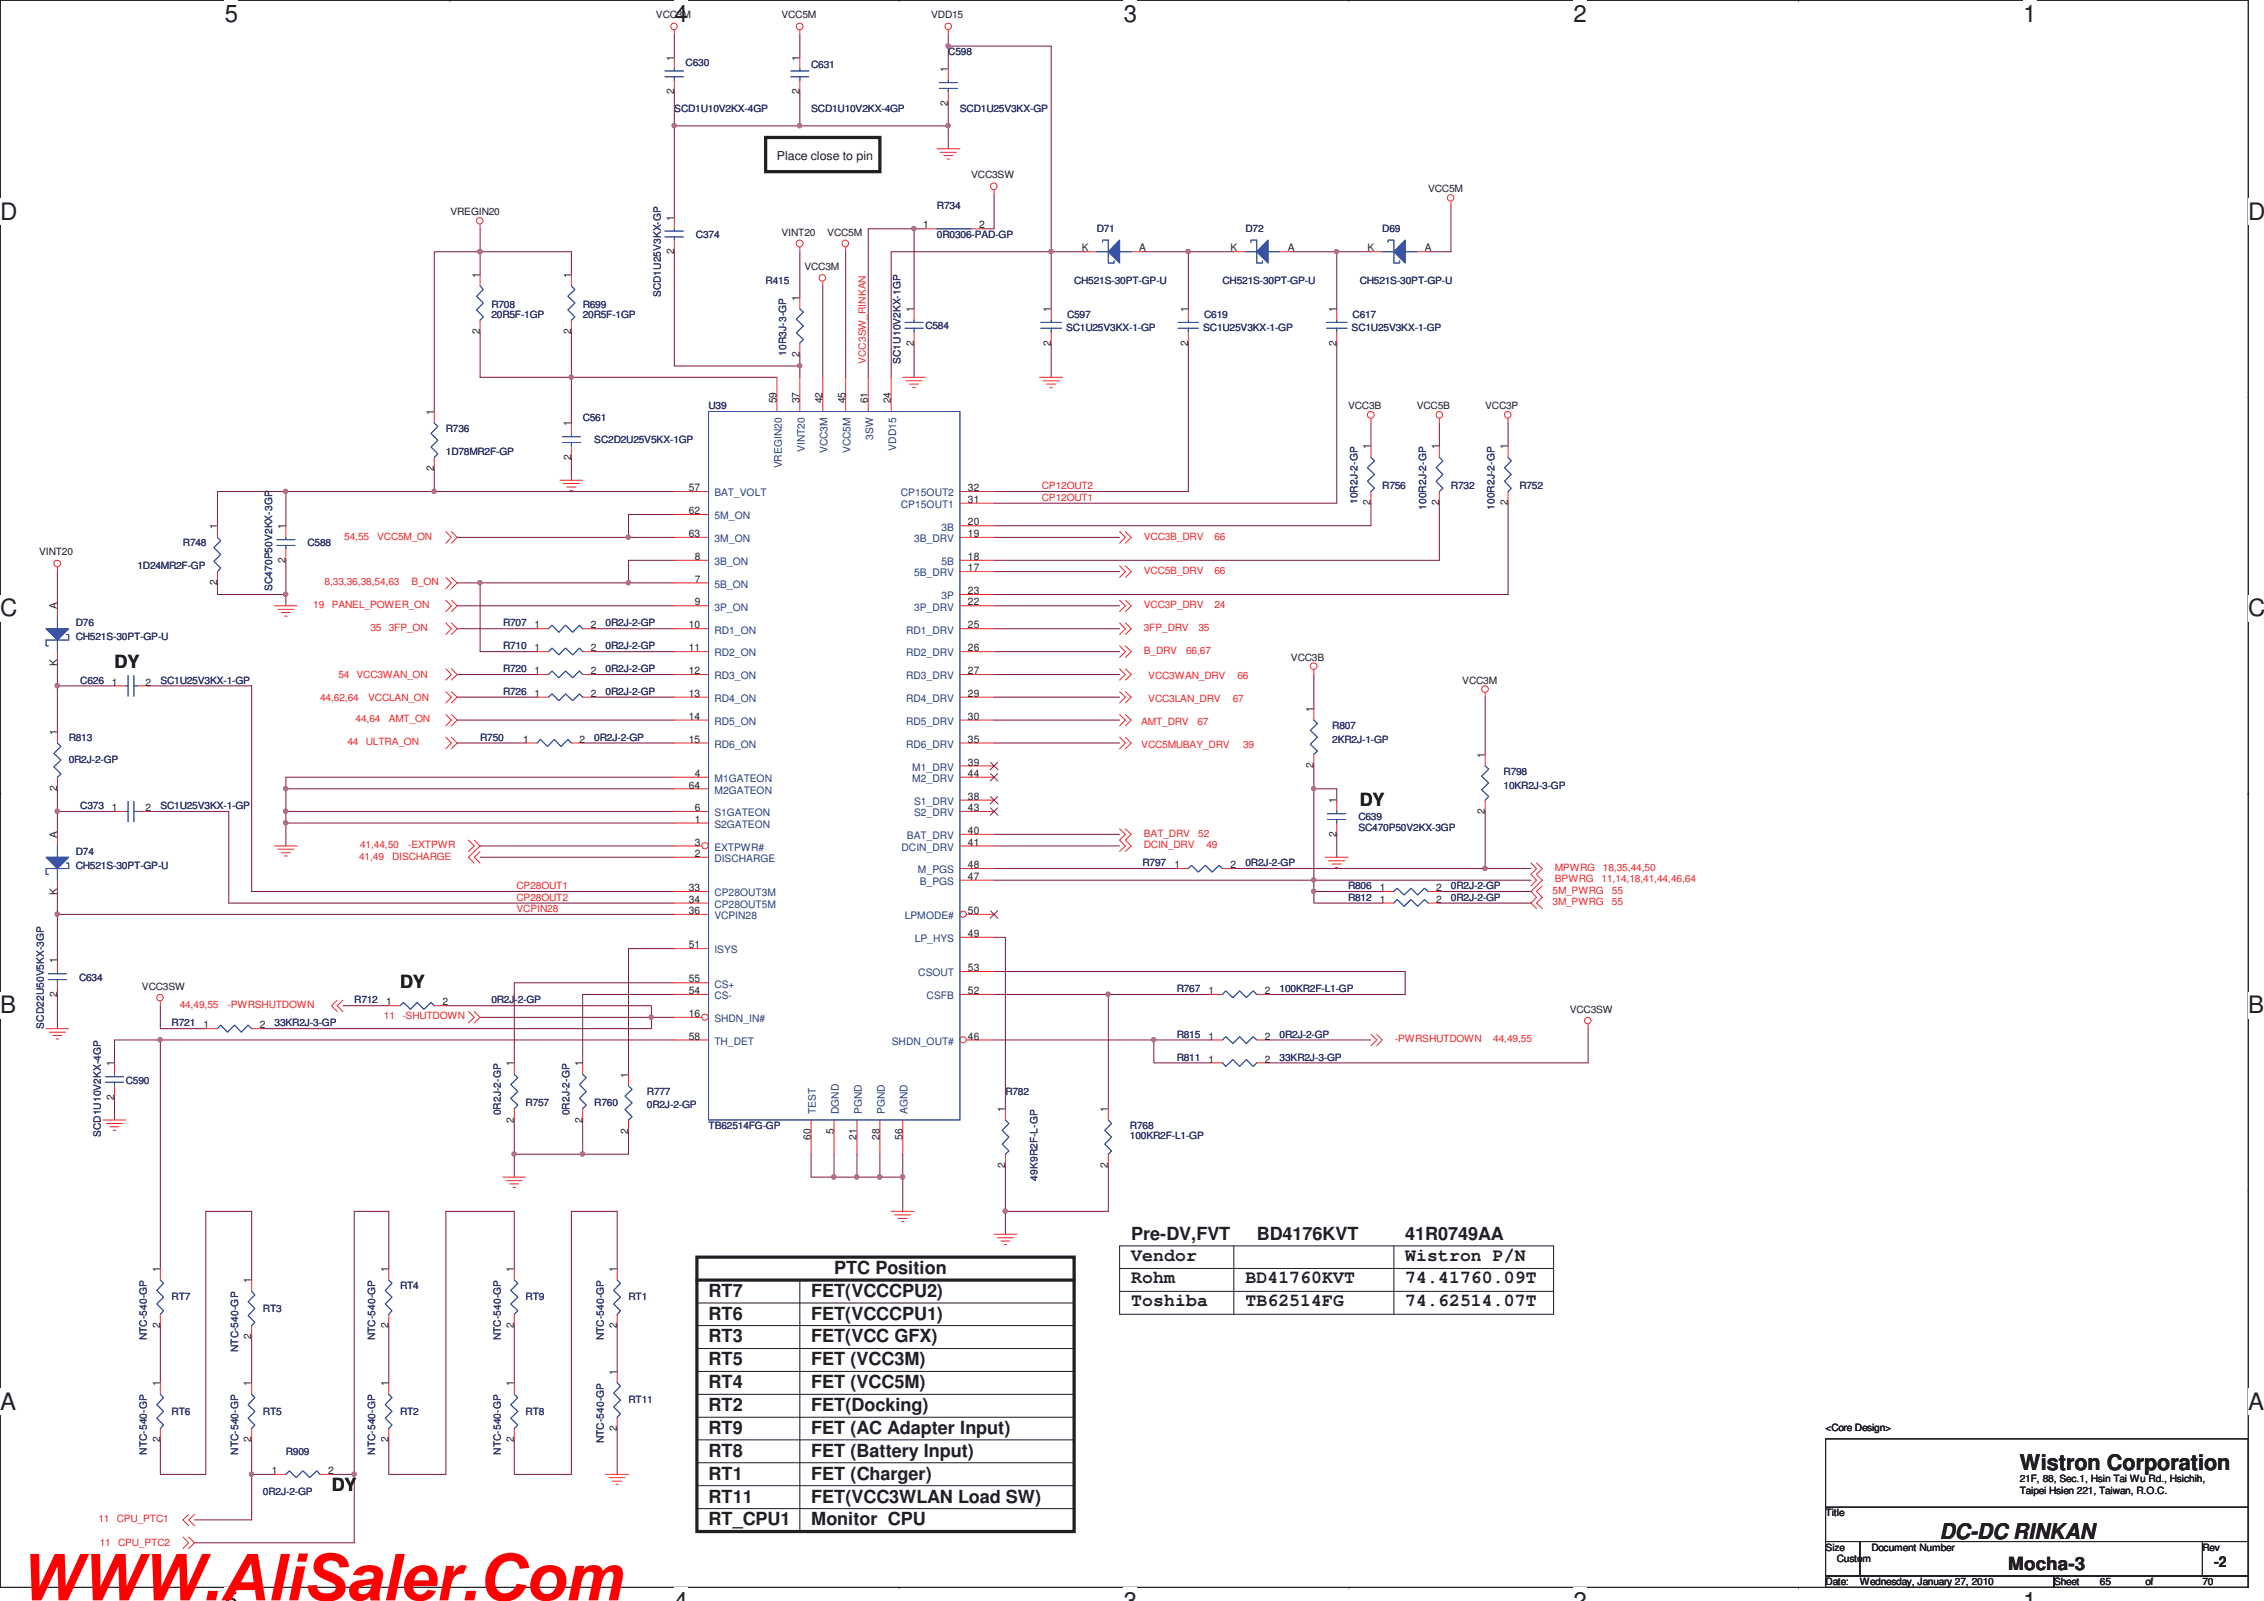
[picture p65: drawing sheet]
<svg xmlns="http://www.w3.org/2000/svg" width="297mm" height="210mm" viewBox="0 0 297 210" stroke-linecap="round" stroke-linejoin="round" font-family="sans-serif">
<defs><g id="words">
<text font-size="8.5" fill="#f00" x="2.5" y="209.9">WWW.AliSaler.Com</text>
<g font-size="3.1" fill="#231f20">
<text x="29.5" y="2.8">5</text>
<text x="88.5" y="2.8">4</text>
<text x="147.4" y="2.8">3</text>
<text x="206.5" y="2.8">2</text>
<text x="265.4" y="2.8">1</text>
<text x="0" y="28.8">D</text>
<text x="295" y="28.8">D</text>
<text x="0" y="80.9">C</text>
<text x="295" y="80.9">C</text>
<text x="0" y="132.9">B</text>
<text x="295" y="132.9">B</text>
<text x="0" y="184.9">A</text>
<text x="295" y="184.9">A</text>
</g>
<g font-size="2.8" fill="#231f20">
<text x="265" y="192.8">Wistron Corporation</text>
<text x="254.5" y="201.8">DC-DC RINKAN</text>
</g>
<g font-size="2.4" fill="#231f20">
<text x="15" y="87.7">DY</text>
<text x="178.4" y="105.7">DY</text>
<text x="52.5" y="129.6">DY</text>
<text x="109.4" y="167.1">PTC Position</text>
<text x="148.4" y="162.6">Pre-DV,FVT</text>
<text x="148.4" y="165.4">Vendor</text>
<text x="164.9" y="162.6">BD4176KVT</text>
<text x="184.4" y="165.4">Wistron P/N</text>
<text x="184.4" y="162.6">41R0749AA</text>
<text x="93" y="170.1">RT7</text>
<text x="93" y="173.1">RT6</text>
<text x="106.4" y="170.1">FET(VCCCPU2)</text>
<text x="106.4" y="173.1">FET(VCCCPU1)</text>
<text x="148.4" y="168.3">Rohm</text>
<text x="148.4" y="171.3">Toshiba</text>
<text x="163.4" y="168.3">BD41760KVT</text>
<text x="163.4" y="171.3">TB62514FG</text>
<text x="184.4" y="171.3">74.62514.07T</text>
<text x="184.4" y="168.3">74.41760.09T</text>
<text x="93" y="176.1">RT3</text>
<text x="93" y="179.1">RT5</text>
<text x="106.4" y="176.1">FET(VCC GFX)</text>
<text x="106.4" y="179.1">FET (VCC3M)</text>
<text x="93" y="182.1">RT4</text>
<text x="93" y="185.1">RT2</text>
<text x="106.4" y="182.1">FET (VCC5M)</text>
<text x="106.4" y="185.1">FET(Docking)</text>
<text x="93" y="188.1">RT9</text>
<text x="93" y="191">RT8</text>
<text x="106.4" y="188.1">FET (AC Adapter Input)</text>
<text x="106.4" y="191">FET (Battery Input)</text>
<text x="43.5" y="195.6">DY</text>
<text x="93" y="194.1">RT1</text>
<text x="93" y="197.1">RT11</text>
<text x="106.4" y="194.1">FET (Charger)</text>
<text x="106.4" y="197.1">FET(VCC3WLAN Load SW)</text>
<text x="93" y="200.1">RT_CPU1</text>
<text x="106.4" y="200.1">Monitor CPU</text>
<text x="263.5" y="205.9">Mocha-3</text>
</g>
<text font-size="1.9" fill="#231f20" x="290.5" y="205.5">-2</text>
<text font-size="1.6" fill="#231f20" x="101.9" y="21">Place close to pin</text>
<g font-size="1.4" fill="#231f20">
<text x="88.4" y="8" transform="rotate(-90 88.4 8)">1</text>
<text x="104.9" y="8" transform="rotate(-90 104.9 8)">1</text>
<text x="124.4" y="9.5" transform="rotate(-90 124.4 9.5)">1</text>
<text x="88.4" y="12.4" transform="rotate(-90 88.4 12.4)">2</text>
<text x="104.9" y="12.4" transform="rotate(-90 104.9 12.4)">2</text>
<text x="124.4" y="13.8" transform="rotate(-90 124.4 13.8)">2</text>
<text x="88.4" y="29" transform="rotate(-90 88.4 29)">1</text>
<text x="121.1" y="30">1</text>
<text x="128.5" y="30">2</text>
<text x="88.4" y="33.3" transform="rotate(-90 88.4 33.3)">2</text>
<text x="141.9" y="33">K</text>
<text x="149.5" y="33">A</text>
<text x="161.5" y="33">K</text>
<text x="168.9" y="33">A</text>
<text x="179.4" y="33">K</text>
<text x="186.9" y="33">A</text>
<text x="62.9" y="36.4" transform="rotate(-90 62.9 36.4)">1</text>
<text x="74.9" y="36.4" transform="rotate(-90 74.9 36.4)">1</text>
<text x="104.9" y="39.5" transform="rotate(-90 104.9 39.5)">1</text>
<text x="119.9" y="40.9" transform="rotate(-90 119.9 40.9)">1</text>
<text x="137.9" y="40.9" transform="rotate(-90 137.9 40.9)">1</text>
<text x="155.9" y="40.9" transform="rotate(-90 155.9 40.9)">1</text>
<text x="175.3" y="40.9" transform="rotate(-90 175.3 40.9)">1</text>
<text x="62.9" y="43.8" transform="rotate(-90 62.9 43.8)">2</text>
<text x="74.9" y="43.8" transform="rotate(-90 74.9 43.8)">2</text>
<text x="104.9" y="46.8" transform="rotate(-90 104.9 46.8)">2</text>
<text x="119.9" y="45.3" transform="rotate(-90 119.9 45.3)">2</text>
<text x="137.9" y="45.3" transform="rotate(-90 137.9 45.3)">2</text>
<text x="155.9" y="45.3" transform="rotate(-90 155.9 45.3)">2</text>
<text x="175.3" y="45.3" transform="rotate(-90 175.3 45.3)">2</text>
<text x="101.9" y="52.9" transform="rotate(-90 101.9 52.9)">59</text>
<text x="104.9" y="52.9" transform="rotate(-90 104.9 52.9)">37</text>
<text x="107.9" y="52.9" transform="rotate(-90 107.9 52.9)">42</text>
<text x="110.9" y="52.9" transform="rotate(-90 110.9 52.9)">45</text>
<text x="113.9" y="52.9" transform="rotate(-90 113.9 52.9)">61</text>
<text x="116.9" y="52.9" transform="rotate(-90 116.9 52.9)">24</text>
<text x="56.9" y="54.4" transform="rotate(-90 56.9 54.4)">1</text>
<text x="74.9" y="55.9" transform="rotate(-90 74.9 55.9)">1</text>
<text x="179.8" y="58.9" transform="rotate(-90 179.8 58.9)">1</text>
<text x="188.8" y="58.9" transform="rotate(-90 188.8 58.9)">1</text>
<text x="197.8" y="58.9" transform="rotate(-90 197.8 58.9)">1</text>
<text x="56.9" y="61.8" transform="rotate(-90 56.9 61.8)">2</text>
<text x="74.9" y="60.3" transform="rotate(-90 74.9 60.3)">2</text>
<text x="90.4" y="64.4">57</text>
<text x="127" y="64.4">32</text>
<text x="127" y="66">31</text>
<text x="28.5" y="69.4" transform="rotate(-90 28.5 69.4)">1</text>
<text x="37.5" y="69.4" transform="rotate(-90 37.5 69.4)">1</text>
<text x="90.4" y="67.4">62</text>
<text x="90.4" y="70.4">63</text>
<text x="127" y="68.9">20</text>
<text x="127" y="70.4">19</text>
<text x="179.8" y="66.3" transform="rotate(-90 179.8 66.3)">2</text>
<text x="188.8" y="66.3" transform="rotate(-90 188.8 66.3)">2</text>
<text x="197.8" y="66.3" transform="rotate(-90 197.8 66.3)">2</text>
<text x="28.5" y="76.8" transform="rotate(-90 28.5 76.8)">2</text>
<text x="37.5" y="73.8" transform="rotate(-90 37.5 73.8)">2</text>
<text x="91.1" y="73.4">8</text>
<text x="91.1" y="76.4">7</text>
<text x="127" y="73.4">18</text>
<text x="127" y="77.9">23</text>
<text x="127" y="74.9">17</text>
<text x="7.5" y="79.9" transform="rotate(-90 7.5 79.9)">A</text>
<text x="70.1" y="82.4">1</text>
<text x="77.5" y="82.4">2</text>
<text x="90.4" y="82.4">10</text>
<text x="91.1" y="79.4">9</text>
<text x="127" y="82.4">25</text>
<text x="127" y="79.4">22</text>
<text x="7.5" y="87.4" transform="rotate(-90 7.5 87.4)">K</text>
<text x="14.7" y="89.9">1</text>
<text x="19.1" y="89.9">2</text>
<text x="70.1" y="88.4">1</text>
<text x="70.1" y="85.4">1</text>
<text x="77.5" y="88.4">2</text>
<text x="77.5" y="85.4">2</text>
<text x="90.4" y="85.4">11</text>
<text x="90.4" y="88.4">12</text>
<text x="127" y="85.4">26</text>
<text x="127" y="88.4">27</text>
<text x="70.1" y="91.4">1</text>
<text x="77.5" y="91.4">2</text>
<text x="90.4" y="91.4">13</text>
<text x="90.4" y="94.4">14</text>
<text x="127" y="91.4">29</text>
<text x="127" y="94.4">30</text>
<text x="172.3" y="93.4" transform="rotate(-90 172.3 93.4)">1</text>
<text x="7.5" y="96.4" transform="rotate(-90 7.5 96.4)">1</text>
<text x="68.7" y="97.4">1</text>
<text x="76" y="97.4">2</text>
<text x="90.4" y="97.4">15</text>
<text x="91.1" y="101.9">4</text>
<text x="127" y="97.4">35</text>
<text x="127" y="100.4">39</text>
<text x="127" y="101.9">44</text>
<text x="172.3" y="100.7" transform="rotate(-90 172.3 100.7)">2</text>
<text x="194.8" y="99.4" transform="rotate(-90 194.8 99.4)">1</text>
<text x="7.5" y="103.8" transform="rotate(-90 7.5 103.8)">2</text>
<text x="14.7" y="106.4">1</text>
<text x="19.1" y="106.4">2</text>
<text x="90.4" y="103.4">64</text>
<text x="91.1" y="106.4">6</text>
<text x="91.1" y="107.9">1</text>
<text x="127" y="104.9">38</text>
<text x="127" y="106.4">43</text>
<text x="175.3" y="105.4" transform="rotate(-90 175.3 105.4)">1</text>
<text x="194.8" y="106.8" transform="rotate(-90 194.8 106.8)">2</text>
<text x="7.5" y="109.9" transform="rotate(-90 7.5 109.9)">A</text>
<text x="91.1" y="110.9">3</text>
<text x="91.1" y="112.4">2</text>
<text x="127" y="113.9">48</text>
<text x="127" y="110.9">41</text>
<text x="127" y="109.4">40</text>
<text x="154.1" y="113.9">1</text>
<text x="161.5" y="113.9">2</text>
<text x="175.3" y="109.8" transform="rotate(-90 175.3 109.8)">2</text>
<text x="7.5" y="117.4" transform="rotate(-90 7.5 117.4)">K</text>
<text x="90.4" y="119.9">36</text>
<text x="90.4" y="116.9">33</text>
<text x="90.4" y="118.4">34</text>
<text x="127" y="115.4">47</text>
<text x="127" y="119.9">50</text>
<text x="181.1" y="116.9">1</text>
<text x="181.1" y="118.4">1</text>
<text x="188.4" y="116.9">2</text>
<text x="188.4" y="118.4">2</text>
<text x="90.4" y="124.4">51</text>
<text x="127" y="122.9">49</text>
<text x="7.5" y="130.7" transform="rotate(-90 7.5 130.7)">2</text>
<text x="7.5" y="126.4" transform="rotate(-90 7.5 126.4)">1</text>
<text x="50.7" y="131.9">1</text>
<text x="58" y="131.9">2</text>
<text x="90.4" y="128.9">55</text>
<text x="90.4" y="130.4">54</text>
<text x="127" y="130.4">52</text>
<text x="127" y="127.4">53</text>
<text x="158.6" y="130.4">1</text>
<text x="165.9" y="130.4">2</text>
<text x="26.7" y="134.9">1</text>
<text x="34.1" y="134.9">2</text>
<text x="90.4" y="136.4">58</text>
<text x="90.4" y="133.4">16</text>
<text x="127" y="136.4">46</text>
<text x="158.6" y="136.4">1</text>
<text x="165.9" y="136.4">2</text>
<text x="15" y="139.9" transform="rotate(-90 15 139.9)">1</text>
<text x="67.4" y="139.9" transform="rotate(-90 67.4 139.9)">1</text>
<text x="76.4" y="139.9" transform="rotate(-90 76.4 139.9)">1</text>
<text x="82.4" y="141.3" transform="rotate(-90 82.4 141.3)">1</text>
<text x="158.6" y="139.4">1</text>
<text x="165.9" y="139.4">2</text>
<text x="15" y="144.2" transform="rotate(-90 15 144.2)">2</text>
<text x="67.4" y="147.2" transform="rotate(-90 67.4 147.2)">2</text>
<text x="76.4" y="147.2" transform="rotate(-90 76.4 147.2)">2</text>
<text x="82.4" y="148.7" transform="rotate(-90 82.4 148.7)">2</text>
<text x="106.4" y="149.5" transform="rotate(-90 106.4 149.5)">60</text>
<text x="109.4" y="148.7" transform="rotate(-90 109.4 148.7)">5</text>
<text x="112.4" y="149.5" transform="rotate(-90 112.4 149.5)">21</text>
<text x="115.4" y="149.5" transform="rotate(-90 115.4 149.5)">28</text>
<text x="118.4" y="149.5" transform="rotate(-90 118.4 149.5)">56</text>
<text x="131.9" y="145.8" transform="rotate(-90 131.9 145.8)">1</text>
<text x="145.4" y="145.8" transform="rotate(-90 145.4 145.8)">1</text>
<text x="131.9" y="153.2" transform="rotate(-90 131.9 153.2)">2</text>
<text x="145.4" y="153.2" transform="rotate(-90 145.4 153.2)">2</text>
<text x="21" y="166.8" transform="rotate(-90 21 166.8)">1</text>
<text x="51" y="166.8" transform="rotate(-90 51 166.8)">1</text>
<text x="67.4" y="166.8" transform="rotate(-90 67.4 166.8)">1</text>
<text x="80.9" y="166.8" transform="rotate(-90 80.9 166.8)">1</text>
<text x="33" y="168.3" transform="rotate(-90 33 168.3)">1</text>
<text x="21" y="174.2" transform="rotate(-90 21 174.2)">2</text>
<text x="33" y="175.7" transform="rotate(-90 33 175.7)">2</text>
<text x="51" y="174.2" transform="rotate(-90 51 174.2)">2</text>
<text x="67.4" y="174.2" transform="rotate(-90 67.4 174.2)">2</text>
<text x="80.9" y="174.2" transform="rotate(-90 80.9 174.2)">2</text>
<text x="21" y="181.8" transform="rotate(-90 21 181.8)">1</text>
<text x="33" y="181.8" transform="rotate(-90 33 181.8)">1</text>
<text x="51" y="181.8" transform="rotate(-90 51 181.8)">1</text>
<text x="67.4" y="181.8" transform="rotate(-90 67.4 181.8)">1</text>
<text x="80.9" y="180.3" transform="rotate(-90 80.9 180.3)">1</text>
<text x="21" y="189.2" transform="rotate(-90 21 189.2)">2</text>
<text x="33" y="189.2" transform="rotate(-90 33 189.2)">2</text>
<text x="51" y="189.2" transform="rotate(-90 51 189.2)">2</text>
<text x="67.4" y="189.2" transform="rotate(-90 67.4 189.2)">2</text>
<text x="80.9" y="187.7" transform="rotate(-90 80.9 187.7)">2</text>
<text x="35.7" y="193.3">1</text>
<text x="43" y="193.3">2</text>
</g>
<g font-size="1.4" fill="#1d437e">
<text x="105.6" y="59.3" transform="rotate(-90 105.6 59.3)">VINT20</text>
<text x="108.6" y="59.4" transform="rotate(-90 108.6 59.4)">VCC3M</text>
<text x="111.6" y="59.4" transform="rotate(-90 111.6 59.4)">VCC5M</text>
<text x="114.6" y="57.7" transform="rotate(-90 114.6 57.7)">3SW</text>
<text x="117.6" y="59.1" transform="rotate(-90 117.6 59.1)">VDD15</text>
<text x="93.7" y="65.1">BAT_VOLT</text>
<text x="102.6" y="61.4" transform="rotate(-90 102.6 61.4)">VREGIN20</text>
<text x="118.2" y="65.1">CP15OUT2</text>
<text x="93.7" y="68.1">5M_ON</text>
<text x="93.7" y="71.1">3M_ON</text>
<text x="118.2" y="66.6">CP15OUT1</text>
<text x="119.9" y="71.1">3B_DRV</text>
<text x="123.5" y="69.6">3B</text>
<text x="93.7" y="74.1">3B_ON</text>
<text x="93.7" y="77.1">5B_ON</text>
<text x="119.9" y="75.6">5B_DRV</text>
<text x="123.5" y="74.1">5B</text>
<text x="93.7" y="80.1">3P_ON</text>
<text x="93.7" y="83.1">RD1_ON</text>
<text x="118.9" y="83.1">RD1_DRV</text>
<text x="119.9" y="80.1">3P_DRV</text>
<text x="123.5" y="78.6">3P</text>
<text x="93.7" y="86.1">RD2_ON</text>
<text x="93.7" y="89.1">RD3_ON</text>
<text x="118.9" y="86.1">RD2_DRV</text>
<text x="118.9" y="89.1">RD3_DRV</text>
<text x="93.7" y="92.1">RD4_ON</text>
<text x="93.7" y="95.1">RD5_ON</text>
<text x="118.9" y="92.1">RD4_DRV</text>
<text x="118.9" y="95.1">RD5_DRV</text>
<text x="93.7" y="98.1">RD6_ON</text>
<text x="118.9" y="98.1">RD6_DRV</text>
<text x="119.7" y="101.1">M1_DRV</text>
<text x="93.7" y="102.6">M1GATEON</text>
<text x="93.7" y="104.1">M2GATEON</text>
<text x="93.7" y="107.1">S1GATEON</text>
<text x="119.7" y="102.6">M2_DRV</text>
<text x="119.9" y="105.6">S1_DRV</text>
<text x="119.9" y="107.1">S2_DRV</text>
<text x="93.7" y="108.6">S2GATEON</text>
<text x="93.7" y="111.6">EXTPWR#</text>
<text x="93.7" y="113.1">DISCHARGE</text>
<text x="118.3" y="111.6">DCIN_DRV</text>
<text x="119" y="110.1">BAT_DRV</text>
<text x="93.7" y="117.6">CP28OUT3M</text>
<text x="93.7" y="119.1">CP28OUT5M</text>
<text x="120.4" y="114.6">M_PGS</text>
<text x="120.7" y="116.1">B_PGS</text>
<text x="93.7" y="120.6">VCPIN28</text>
<text x="93.7" y="125">ISYS</text>
<text x="118.7" y="120.6">LPMODE#</text>
<text x="120" y="123.6">LP_HYS</text>
<text x="93.7" y="129.5">CS+</text>
<text x="93.7" y="131.1">CS-</text>
<text x="120.5" y="128.1">CSOUT</text>
<text x="121.6" y="131.1">CSFB</text>
<text x="93.7" y="137">TH_DET</text>
<text x="93.7" y="134.1">SHDN_IN#</text>
<text x="117" y="137">SHDN_OUT#</text>
<text x="107.1" y="146.1" transform="rotate(-90 107.1 146.1)">TEST</text>
<text x="110.1" y="146.1" transform="rotate(-90 110.1 146.1)">DGND</text>
<text x="113.1" y="146.1" transform="rotate(-90 113.1 146.1)">PGND</text>
<text x="116.1" y="146.1" transform="rotate(-90 116.1 146.1)">PGND</text>
<text x="119.1" y="146.1" transform="rotate(-90 119.1 146.1)">AGND</text>
</g>
<g font-size="1.3" fill="#231f20">
<text x="86.1" y="2.4">VCC3M</text>
<text x="102.5" y="2.4">VCC5M</text>
<text x="122.2" y="2.4">VDD15</text>
<text x="127.4" y="23.4">VCC3SW</text>
<text x="59.1" y="28.2">VREGIN20</text>
<text x="187.4" y="25.2">VCC5M</text>
<text x="102.5" y="30.9">VINT20</text>
<text x="105.5" y="35.4">VCC3M</text>
<text x="108.5" y="30.9">VCC5M</text>
<text x="176.9" y="53.7">VCC3B</text>
<text x="185.9" y="53.7">VCC5B</text>
<text x="194.9" y="53.7">VCC3P</text>
<text x="5.1" y="72.9">VINT20</text>
<text x="169.4" y="86.7">VCC3B</text>
<text x="191.9" y="89.7">VCC3M</text>
<text x="18.6" y="129.8">VCC3SW</text>
<text x="205.9" y="132.8">VCC3SW</text>
<text x="239.5" y="187.7">&lt;Core Design&gt;</text>
<text x="265" y="195.9">Taipei Hsien 221, Taiwan, R.O.C.</text>
<text x="265" y="194.4">21F, 88, Sec.1, Hsin Tai Wu Rd., Hsichih,</text>
<text x="239.5" y="198.9">Title</text>
<text x="239.5" y="203.4">Size</text>
<text x="245.5" y="203.4">Document Number</text>
<text x="289" y="203.4">Rev</text>
<text x="239.5" y="207.9">Date:</text>
<text x="241" y="204.9">Custom</text>
<text x="244" y="207.9">Wednesday, January 27, 2010</text>
<text x="269.5" y="207.9">Sheet</text>
<text x="275.5" y="207.9">65</text>
<text x="281.5" y="207.9">of</text>
<text x="289" y="207.9">70</text>
</g>
<g font-size="1.3" fill="#2d2d72">
<text x="90" y="8.7">C630</text>
<text x="106.4" y="8.9">C631</text>
<text x="124.4" y="7.2">C598</text>
<text x="88.5" y="14.7">SCD1U10V2KX-4GP</text>
<text x="106.4" y="14.7">SCD1U10V2KX-4GP</text>
<text x="125.9" y="14.7">SCD1U25V3KX-GP</text>
<text x="122.9" y="27.5">R734</text>
<text x="91.3" y="31.2">C374</text>
<text x="122.9" y="31.2">0R0306-PAD-GP</text>
<text x="143.9" y="30.4">D71</text>
<text x="163.4" y="30.4">D72</text>
<text x="181.4" y="30.4">D69</text>
<text x="64.5" y="40.3">R708</text>
<text x="64.5" y="41.7">20R5F-1GP</text>
<text x="76.5" y="40.3">R699</text>
<text x="76.5" y="41.7">20R5F-1GP</text>
<text x="86.7" y="39" transform="rotate(-90 86.7 39)">SCD1U25V3KX-GP</text>
<text x="100.5" y="37.2">R415</text>
<text x="140" y="41.7">C597</text>
<text x="140.9" y="37.2">CH521S-30PT-GP-U</text>
<text x="158" y="41.7">C619</text>
<text x="160.4" y="37.2">CH521S-30PT-GP-U</text>
<text x="177.5" y="41.7">C617</text>
<text x="178.4" y="37.2">CH521S-30PT-GP-U</text>
<text x="103.2" y="46.6" transform="rotate(-90 103.2 46.6)">10R3J-3-GP</text>
<text x="118.1" y="47.7" transform="rotate(-90 118.1 47.7)">SC1U10V2KX-1GP</text>
<text x="121.4" y="43.2">C584</text>
<text x="139.9" y="43.5">SC1U25V3KX-1-GP</text>
<text x="157.9" y="43.5">SC1U25V3KX-1-GP</text>
<text x="177.3" y="43.5">SC1U25V3KX-1-GP</text>
<text x="93" y="53.7">U39</text>
<text x="58.5" y="56.7">R736</text>
<text x="58.5" y="59.7">1D78MR2F-GP</text>
<text x="76.5" y="55.2">C561</text>
<text x="78" y="58.2">SC2D2U25V5KX-1GP</text>
<text x="181.4" y="64.2">R756</text>
<text x="190.4" y="64.2">R732</text>
<text x="199.3" y="64.2">R752</text>
<text x="24" y="71.7">R748</text>
<text x="40.3" y="71.7">C588</text>
<text x="178.1" y="66.1" transform="rotate(-90 178.1 66.1)">10R2J-2-GP</text>
<text x="187.1" y="66.9" transform="rotate(-90 187.1 66.9)">100R2J-2-GP</text>
<text x="196.1" y="66.9" transform="rotate(-90 196.1 66.9)">100R2J-2-GP</text>
<text x="18" y="74.7">1D24MR2F-GP</text>
<text x="35.7" y="77.5" transform="rotate(-90 35.7 77.5)">SC470P50V2KX-3GP</text>
<text x="9.9" y="82.2">D76</text>
<text x="9.9" y="83.9">CH521S-30PT-GP-U</text>
<text x="66" y="82.2">R707</text>
<text x="79.5" y="82.2">0R2J-2-GP</text>
<text x="10.5" y="89.7">C626</text>
<text x="21" y="89.7">SC1U25V3KX-1-GP</text>
<text x="66" y="88.1">R720</text>
<text x="66" y="85.1">R710</text>
<text x="79.5" y="88.1">0R2J-2-GP</text>
<text x="79.5" y="85.1">0R2J-2-GP</text>
<text x="66" y="91.1">R726</text>
<text x="79.5" y="91.1">0R2J-2-GP</text>
<text x="174.8" y="95.6">R807</text>
<text x="9" y="97.2">R813</text>
<text x="9" y="100.1">0R2J-2-GP</text>
<text x="63" y="97.2">R750</text>
<text x="78" y="97.2">0R2J-2-GP</text>
<text x="174.8" y="97.4">2KR2J-1-GP</text>
<text x="197.3" y="101.6">R798</text>
<text x="10.5" y="106.1">C373</text>
<text x="21" y="106.1">SC1U25V3KX-1-GP</text>
<text x="178.2" y="107.6">C639</text>
<text x="197.3" y="103.4">10KR2J-3-GP</text>
<text x="9.9" y="112.1">D74</text>
<text x="9.9" y="113.9">CH521S-30PT-GP-U</text>
<text x="149.9" y="113.6">R797</text>
<text x="163.4" y="113.6">0R2J-2-GP</text>
<text x="178.2" y="109">SC470P50V2KX-3GP</text>
<text x="176.9" y="116.6">R806</text>
<text x="176.9" y="118.1">R812</text>
<text x="190.4" y="116.6">0R2J-2-GP</text>
<text x="190.4" y="118.1">0R2J-2-GP</text>
<text x="10.4" y="128.6">C634</text>
<text x="46.5" y="131.6">R712</text>
<text x="64.5" y="131.6">0R2J-2-GP</text>
<text x="154.4" y="130.1">R767</text>
<text x="167.9" y="130.1">100KR2F-L1-GP</text>
<text x="5.8" y="134.9" transform="rotate(-90 5.8 134.9)">SCD22U50V5KX-3GP</text>
<text x="22.5" y="134.6">R721</text>
<text x="36" y="134.6">33KR2J-3-GP</text>
<text x="154.4" y="136.1">R815</text>
<text x="167.9" y="136.1">0R2J-2-GP</text>
<text x="16.5" y="142.1">C590</text>
<text x="84.9" y="143.6">R777</text>
<text x="131.9" y="143.6">R782</text>
<text x="154.4" y="139.1">R811</text>
<text x="167.9" y="139.1">33KR2J-3-GP</text>
<text x="13.2" y="149.1" transform="rotate(-90 13.2 149.1)">SCD1U10V2KX-4GP</text>
<text x="65.7" y="146.3" transform="rotate(-90 65.7 146.3)">0R2J-2-GP</text>
<text x="69" y="145.1">R757</text>
<text x="74.7" y="146.3" transform="rotate(-90 74.7 146.3)">0R2J-2-GP</text>
<text x="78" y="145.1">R760</text>
<text x="84.9" y="145.4">0R2J-2-GP</text>
<text x="93" y="148.1">TB62514FG-GP</text>
<text x="148.2" y="148.1">R768</text>
<text x="148.2" y="149.4">100KR2F-L1-GP</text>
<text x="136.1" y="154.9" transform="rotate(-90 136.1 154.9)">49K9R2F-L-GP</text>
<text x="22.5" y="170.6">RT7</text>
<text x="34.5" y="172.1">RT3</text>
<text x="52.5" y="169.1">RT4</text>
<text x="69" y="170.6">RT9</text>
<text x="82.5" y="170.6">RT1</text>
<text x="19.3" y="175.8" transform="rotate(-90 19.3 175.8)">NTC-540-GP</text>
<text x="31.2" y="177.3" transform="rotate(-90 31.2 177.3)">NTC-540-GP</text>
<text x="49.2" y="175.8" transform="rotate(-90 49.2 175.8)">NTC-540-GP</text>
<text x="65.7" y="175.8" transform="rotate(-90 65.7 175.8)">NTC-540-GP</text>
<text x="79.2" y="175.8" transform="rotate(-90 79.2 175.8)">NTC-540-GP</text>
<text x="22.5" y="185.5">RT6</text>
<text x="34.5" y="185.5">RT5</text>
<text x="52.5" y="185.5">RT2</text>
<text x="69" y="185.5">RT8</text>
<text x="82.5" y="184.1">RT11</text>
<text x="19.3" y="190.8" transform="rotate(-90 19.3 190.8)">NTC-540-GP</text>
<text x="31.2" y="190.8" transform="rotate(-90 31.2 190.8)">NTC-540-GP</text>
<text x="37.5" y="190.8">R909</text>
<text x="49.2" y="190.8" transform="rotate(-90 49.2 190.8)">NTC-540-GP</text>
<text x="65.7" y="190.8" transform="rotate(-90 65.7 190.8)">NTC-540-GP</text>
<text x="79.2" y="189.3" transform="rotate(-90 79.2 189.3)">NTC-540-GP</text>
<text x="34.5" y="196">0R2J-2-GP</text>
</g>
<g font-size="1.3" fill="#ec2426">
<text x="113.6" y="47.7" transform="rotate(-90 113.6 47.7)">VCC3SW_RINKAN</text>
<text x="136.7" y="65.7">CP12OUT1</text>
<text x="136.7" y="64.2">CP12OUT2</text>
<text x="45.2" y="70.8">54,55</text>
<text x="49.5" y="70.8">VCC5M_ON</text>
<text x="150.1" y="70.8">VCC3B_DRV</text>
<text x="159.3" y="70.8">66</text>
<text x="42.6" y="76.7">8,33,36,38,54,63</text>
<text x="54" y="76.7">B_ON</text>
<text x="150.1" y="75.3">VCC5B_DRV</text>
<text x="159.3" y="75.3">66</text>
<text x="41.1" y="79.8">19</text>
<text x="43.5" y="79.8">PANEL_POWER_ON</text>
<text x="48.6" y="82.8">35</text>
<text x="51" y="82.8">3FP_ON</text>
<text x="150.1" y="79.8">VCC3P_DRV</text>
<text x="150.1" y="82.8">3FP_DRV</text>
<text x="157.2" y="82.8">35</text>
<text x="159.3" y="79.8">24</text>
<text x="44.4" y="88.9">54 VCC3WAN_ON</text>
<text x="150.1" y="85.8">B_DRV</text>
<text x="150.7" y="89">VCC3WAN_DRV</text>
<text x="155.6" y="85.8">66,67</text>
<text x="162.3" y="89">66</text>
<text x="42" y="91.9">44,62,64</text>
<text x="46.6" y="94.7">44,64</text>
<text x="48.3" y="91.9">VCCLAN_ON</text>
<text x="51" y="94.7">AMT_ON</text>
<text x="149.7" y="95">AMT_DRV</text>
<text x="150.7" y="92">VCC3LAN_DRV</text>
<text x="157.1" y="95">67</text>
<text x="161.8" y="92">67</text>
<text x="45.6" y="97.7">44</text>
<text x="48" y="97.7">ULTRA_ON</text>
<text x="149.7" y="98">VCC5MUBAY_DRV</text>
<text x="163.1" y="98">39</text>
<text x="47.1" y="112.7">41,49</text>
<text x="47.2" y="111.2">41,44,50</text>
<text x="51.4" y="112.7">DISCHARGE</text>
<text x="53.5" y="111.2">-EXTPWR</text>
<text x="150.1" y="111.2">DCIN_DRV</text>
<text x="150.1" y="109.7">BAT_DRV</text>
<text x="157.2" y="109.7">52</text>
<text x="158.3" y="111.2">49</text>
<text x="67.8" y="118.1">CP28OUT2</text>
<text x="67.8" y="119.6">VCPIN28</text>
<text x="67.8" y="116.6">CP28OUT1</text>
<text x="203.7" y="117.2">5M_PWRG</text>
<text x="203.7" y="118.7">3M_PWRG</text>
<text x="204" y="115.7">BPWRG</text>
<text x="204" y="114.2">MPWRG</text>
<text x="210.1" y="115.7">11,14,18,41,44,46,64</text>
<text x="210.3" y="114.2">18,35,44,50</text>
<text x="211.5" y="117.2">55</text>
<text x="211.5" y="118.7">55</text>
<text x="23.6" y="132.2">44,49,55</text>
<text x="29.8" y="132.2">-PWRSHUTDOWN</text>
<text x="50.4" y="133.7">11</text>
<text x="52.8" y="133.7">-SHUTDOWN</text>
<text x="183" y="136.7">-PWRSHUTDOWN</text>
<text x="195.9" y="136.7">44,49,55</text>
<text x="12.9" y="199.6">11</text>
<text x="13.1" y="202.8">11</text>
<text x="15.3" y="199.6">CPU_PTC1</text>
<text x="15.5" y="202.8">CPU_PTC2</text>
</g>
</g></defs>
<path d="M0 0h295v208.2h-295z" fill="none" stroke="#231f20" stroke-width=".13"/>
<g fill="#fff">
<path d="M29.5 0h1.7v3.5h-1.7z"/>
<path d="M29.5 208.2h1.7v1.7h-1.7z"/>
</g>
<path d="M59 0h.1M59 208.2h.1" fill="none" stroke="#231f20" stroke-width=".13"/>
<g fill="#fff">
<path d="M88.5 0h1.7v3.5h-1.7z"/>
<path d="M88.5 208.2h1.7v1.7h-1.7z"/>
</g>
<path d="M118 0h.1M118 208.2h.1" fill="none" stroke="#231f20" stroke-width=".13"/>
<g fill="#fff">
<path d="M147.4 0h1.8v3.5h-1.8z"/>
<path d="M147.4 208.2h1.8v1.7h-1.8z"/>
</g>
<path d="M177 0h.1M177 208.2h.1" fill="none" stroke="#231f20" stroke-width=".13"/>
<g fill="#fff">
<path d="M206.5 0h1.7v3.5h-1.7z"/>
<path d="M206.5 208.2h1.7v1.7h-1.7z"/>
</g>
<path d="M236 0h.1M236 208.2h.1" fill="none" stroke="#231f20" stroke-width=".13"/>
<g fill="#fff">
<path d="M265.4 0h1.8v3.5h-1.8z"/>
<path d="M265.4 208.2h1.8v1.7h-1.8z"/>
<path d="M0 26h2.3v3.5h-2.3z"/>
<path d="M295 26h2v3.5h-2z"/>
<path d="M0 78.1h2.3v3.4h-2.3z"/>
<path d="M295 78.1h2v3.4h-2z"/>
</g>
<path d="M0 52.1h.1M295 52.1h.1" fill="none" stroke="#231f20" stroke-width=".13"/>
<g fill="#fff">
<path d="M0 130.1h2.1v3.5h-2.1z"/>
<path d="M295 130.1h2v3.5h-2z"/>
</g>
<path d="M0 104.1h.1M295 104.1h.1" fill="none" stroke="#231f20" stroke-width=".13"/>
<path d="M0 104.1h.1" fill="none" stroke="#231f20" stroke-width=".13"/>
<path d="M295 104.1h.1" fill="none" stroke="#231f20" stroke-width=".13"/>
<g fill="#fff">
<path d="M0 182.1h2.1v3.5h-2.1z"/>
<path d="M295 182.1h2v3.5h-2z"/>
</g>
<path d="M0 156.1h.1M295 156.1h.1" fill="none" stroke="#231f20" stroke-width=".13"/>
<path d="M63 33v3" fill="none" stroke="#7f1542" stroke-width=".13"/>
<circle cx="63" cy="33" r=".29" fill="#b8529f"/>
<circle cx="63" cy="33" r=".29" fill="none" stroke="#b8529f" stroke-width=".13"/>
<path d="M104.9 33v6M116.9 33h21M197.9 55.5v3M60 91.4h10.5M78 91.4h10.5M194.9 113.9h6M63 133.4h22.5" fill="none" stroke="#7f1542" stroke-width=".13"/>
<circle cx="194.8" cy="113.9" r=".29" fill="#b8529f"/>
<circle cx="194.8" cy="113.9" r=".29" fill="none" stroke="#b8529f" stroke-width=".13"/>
<path d="M37.5 101.9h51M37.5 103.5h51" fill="none" stroke="#7f1542" stroke-width=".13"/>
<circle cx="37.5" cy="103.4" r=".29" fill="#b8529f"/>
<circle cx="37.5" cy="103.4" r=".29" fill="none" stroke="#b8529f" stroke-width=".13"/>
<path d="M82.5 76.5h6" fill="none" stroke="#7f1542" stroke-width=".13"/>
<circle cx="82.4" cy="76.4" r=".29" fill="#b8529f"/>
<circle cx="82.4" cy="76.4" r=".29" fill="none" stroke="#b8529f" stroke-width=".13"/>
<g fill="none" stroke="#7f1542" stroke-width=".13">
<path d="M187.4 33h3M75 43.5v12M60 70.5h22.5M63 76.5h19.5M197.9 66v12h-67.5M172.4 88.5v4.5M7.5 106.4h7.5M19.5 106.4h10.5M63 111h25.5M63 112.4h25.5M194.9 106.4v7.5h-33M7.5 130.4v4.5"/>
<path d="M130.4 122.9h1.5M130.4 127.4h54M208.4 134.9v4.5M145.4 152.9v6h-13.5"/>
</g>
<circle cx="131.9" cy="158.8" r=".29" fill="#b8529f"/>
<circle cx="131.9" cy="158.8" r=".29" fill="none" stroke="#b8529f" stroke-width=".13"/>
<path d="M88.5 16.5v12M75 33v3M155.9 33h6M67.5 128.9h21" fill="none" stroke="#7f1542" stroke-width=".13"/>
<circle cx="155.9" cy="33" r=".29" fill="#b8529f"/>
<circle cx="155.9" cy="33" r=".29" fill="none" stroke="#b8529f" stroke-width=".13"/>
<path d="M112.4 151.4v3h3" fill="none" stroke="#7f1542" stroke-width=".13"/>
<circle cx="115.4" cy="154.4" r=".29" fill="#b8529f"/>
<circle cx="115.4" cy="154.4" r=".29" fill="none" stroke="#b8529f" stroke-width=".13"/>
<circle cx="112.4" cy="154.4" r=".29" fill="#b8529f"/>
<circle cx="112.4" cy="154.4" r=".29" fill="none" stroke="#b8529f" stroke-width=".13"/>
<path d="M60 79.5h28.5M130.4 75h16.5M85.5 133.4h3" fill="none" stroke="#7f1542" stroke-width=".13"/>
<circle cx="85.4" cy="133.4" r=".29" fill="#b8529f"/>
<circle cx="85.4" cy="133.4" r=".29" fill="none" stroke="#b8529f" stroke-width=".13"/>
<path d="M137.9 33h4.5M179.9 55.5v3M28.5 64.5v4.5M78 85.5h10.5M166.4 136.4h13.5" fill="none" stroke="#7f1542" stroke-width=".13"/>
<circle cx="137.9" cy="33" r=".29" fill="#b8529f"/>
<circle cx="137.9" cy="33" r=".29" fill="none" stroke="#b8529f" stroke-width=".13"/>
<path d="M137.9 33v7.5M57 64.5h31.5M21 136.4h67.5" fill="none" stroke="#7f1542" stroke-width=".13"/>
<circle cx="21" cy="136.4" r=".29" fill="#b8529f"/>
<circle cx="21" cy="136.4" r=".29" fill="none" stroke="#b8529f" stroke-width=".13"/>
<path d="M155.9 33v7.5M104.9 48v1.5M106.4 151.4v3" fill="none" stroke="#7f1542" stroke-width=".13"/>
<circle cx="104.9" cy="48" r=".29" fill="#b8529f"/>
<circle cx="104.9" cy="48" r=".29" fill="none" stroke="#b8529f" stroke-width=".13"/>
<path d="M113.9 30v19.5M121.4 30h-1.5v10.5M119.9 45v4.5M88.5 73.5h-6v3M19.5 90h13.5M130.4 85.5h16.5M130.4 130.4h15M118.4 151.4v3" fill="none" stroke="#7f1542" stroke-width=".13"/>
<circle cx="119.9" cy="30" r=".29" fill="#b8529f"/>
<circle cx="119.9" cy="30" r=".29" fill="none" stroke="#b8529f" stroke-width=".13"/>
<path d="M30 106.4v12h58.5M151.4 136.4h7.5" fill="none" stroke="#7f1542" stroke-width=".13"/>
<circle cx="151.3" cy="136.4" r=".29" fill="#b8529f"/>
<circle cx="151.3" cy="136.4" r=".29" fill="none" stroke="#b8529f" stroke-width=".13"/>
<path d="M88.5 119.9h-81v6M130.4 136.4h21v3h7.5M67.5 173.9v7.5M81 166.4v-7.5h-6v34.5h-7.5v-4.6" fill="none" stroke="#7f1542" stroke-width=".13"/>
<circle cx="7.5" cy="119.9" r=".29" fill="#b8529f"/>
<circle cx="7.5" cy="119.9" r=".29" fill="none" stroke="#b8529f" stroke-width=".13"/>
<path d="M37.5 64.5h19.5M37.5 78v1.5" fill="none" stroke="#7f1542" stroke-width=".13"/>
<circle cx="56.9" cy="64.4" r=".29" fill="#b8529f"/>
<circle cx="56.9" cy="64.4" r=".29" fill="none" stroke="#b8529f" stroke-width=".13"/>
<circle cx="37.5" cy="64.4" r=".29" fill="#b8529f"/>
<circle cx="37.5" cy="64.4" r=".29" fill="none" stroke="#b8529f" stroke-width=".13"/>
<path d="M124.4 6.1h13.5M88.5 33v15h16.4v-1.5" fill="none" stroke="#7f1542" stroke-width=".13"/>
<circle cx="124.4" cy="6" r=".29" fill="#b8529f"/>
<circle cx="124.4" cy="6" r=".29" fill="none" stroke="#b8529f" stroke-width=".13"/>
<path d="M137.9 6.1v26.9M130.4 94.4h16.5M7.5 106.4v3M76.5 130.4h12M109.4 151.4v3h3" fill="none" stroke="#7f1542" stroke-width=".13"/>
<circle cx="109.4" cy="154.4" r=".29" fill="#b8529f"/>
<circle cx="109.4" cy="154.4" r=".29" fill="none" stroke="#b8529f" stroke-width=".13"/>
<path d="M169.4 33h6M63 76.5v9M130.4 79.5h16.5M60 82.5h10.5M78 82.5h10.5M130.4 97.4h16.5M7.5 116.9v3M130.4 113.9h24M21 134.9h6M145.4 130.4h13.5" fill="none" stroke="#7f1542" stroke-width=".13"/>
<circle cx="63" cy="76.4" r=".29" fill="#b8529f"/>
<circle cx="63" cy="76.4" r=".29" fill="none" stroke="#b8529f" stroke-width=".13"/>
<path d="M116.9 33v16.5M175.4 45v21h-45M188.8 55.5v3M179.9 66v3h-49.5M63 85.5h7.5M130.4 109.4h16.5M130.4 111h16.5M85.5 133.4v1.5M106.4 154.4h3M118.4 154.4v4.5" fill="none" stroke="#7f1542" stroke-width=".13"/>
<circle cx="118.4" cy="154.4" r=".29" fill="#b8529f"/>
<circle cx="118.4" cy="154.4" r=".29" fill="none" stroke="#b8529f" stroke-width=".13"/>
<path d="M82.5 70.5h6M60 88.5h10.5M131.9 152.9v6" fill="none" stroke="#7f1542" stroke-width=".13"/>
<circle cx="82.4" cy="70.5" r=".29" fill="#b8529f"/>
<circle cx="82.4" cy="70.5" r=".29" fill="none" stroke="#b8529f" stroke-width=".13"/>
<path d="M88.5 67.5h-6v3M37.5 106.4h51" fill="none" stroke="#7f1542" stroke-width=".13"/>
<circle cx="37.5" cy="106.4" r=".29" fill="#b8529f"/>
<circle cx="37.5" cy="106.4" r=".29" fill="none" stroke="#b8529f" stroke-width=".13"/>
<path d="M37.5 107.9h51" fill="none" stroke="#7f1542" stroke-width=".13"/>
<circle cx="37.5" cy="107.9" r=".29" fill="#b8529f"/>
<circle cx="37.5" cy="107.9" r=".29" fill="none" stroke="#b8529f" stroke-width=".13"/>
<path d="M130.4 25.5v4.5h-1.5M37.5 64.5v4.5M33 90v26.9h55.5M172.4 115.4v1.5M131.9 122.9v22.5M166.4 139.4h42" fill="none" stroke="#7f1542" stroke-width=".13"/>
<circle cx="172.3" cy="116.9" r=".29" fill="#b8529f"/>
<circle cx="172.3" cy="116.9" r=".29" fill="none" stroke="#b8529f" stroke-width=".13"/>
<circle cx="172.3" cy="115.4" r=".29" fill="#b8529f"/>
<circle cx="172.3" cy="115.4" r=".29" fill="none" stroke="#b8529f" stroke-width=".13"/>
<path d="M175.4 33v7.5" fill="none" stroke="#7f1542" stroke-width=".13"/>
<circle cx="175.4" cy="33" r=".29" fill="#b8529f"/>
<circle cx="175.4" cy="33" r=".29" fill="none" stroke="#b8529f" stroke-width=".13"/>
<path d="M175.4 33h4.5M190.4 27v6M63 49.5h12M75 60v3M155.9 45v19.5h-25.5M28.5 64.5h9M60 76.5h3M60 94.4h28.5M194.9 91.4v7.5M34.5 134.9h51M184.4 127.4v3h-18M131.9 158.9v3" fill="none" stroke="#7f1542" stroke-width=".13"/>
<circle cx="74.9" cy="49.5" r=".29" fill="#b8529f"/>
<circle cx="74.9" cy="49.5" r=".29" fill="none" stroke="#b8529f" stroke-width=".13"/>
<path d="M130.4 70.5h16.5M188.8 66v7.5h-58.4M78 88.5h10.5M15 136.4v3M15 143.9v3M115.4 151.4v3h3" fill="none" stroke="#7f1542" stroke-width=".13"/>
<circle cx="115.4" cy="154.4" r=".29" fill="#b8529f"/>
<circle cx="115.4" cy="154.4" r=".29" fill="none" stroke="#b8529f" stroke-width=".13"/>
<path d="M104.9 16.5h19.5v3M149.9 33h6M21 131.9v3" fill="none" stroke="#7f1542" stroke-width=".13"/>
<circle cx="124.4" cy="16.5" r=".29" fill="#b8529f"/>
<circle cx="124.4" cy="16.5" r=".29" fill="none" stroke="#b8529f" stroke-width=".13"/>
<circle cx="104.9" cy="16.5" r=".29" fill="#b8529f"/>
<circle cx="104.9" cy="16.5" r=".29" fill="none" stroke="#b8529f" stroke-width=".13"/>
<path d="M104.9 12v4.5h-16.4" fill="none" stroke="#7f1542" stroke-width=".13"/>
<circle cx="88.4" cy="16.5" r=".29" fill="#b8529f"/>
<circle cx="88.4" cy="16.5" r=".29" fill="none" stroke="#b8529f" stroke-width=".13"/>
<path d="M124.4 13.5v3M107.9 37.5v12M111 33v16.5M137.9 45v4.5M28.5 76.5v1.5h9M130.4 88.5h16.5M37.5 101.9v9.1" fill="none" stroke="#7f1542" stroke-width=".13"/>
<circle cx="37.5" cy="77.9" r=".29" fill="#b8529f"/>
<circle cx="37.5" cy="77.9" r=".29" fill="none" stroke="#b8529f" stroke-width=".13"/>
<path d="M63 43.5v6M172.4 116.9h9M145.4 130.4v15" fill="none" stroke="#7f1542" stroke-width=".13"/>
<circle cx="145.4" cy="130.4" r=".29" fill="#b8529f"/>
<circle cx="145.4" cy="130.4" r=".29" fill="none" stroke="#b8529f" stroke-width=".13"/>
<path d="M63 30v3h12M57 61.5v3" fill="none" stroke="#7f1542" stroke-width=".13"/>
<circle cx="63" cy="33" r=".29" fill="#b8529f"/>
<circle cx="63" cy="33" r=".29" fill="none" stroke="#b8529f" stroke-width=".13"/>
<g fill="none" stroke="#7f1542" stroke-width=".13">
<path d="M88.5 4.5v3M88.5 12v4.5M104.9 4.5v3M124.4 4.5v4.5M113.9 30h6M75 49.5h26.9M7.5 75v4.5M37.5 73.5v4.5M130.4 82.5h16.5M130.4 91.4h16.5M7.5 103.5v2.9M172.4 116.9v1.5h9"/>
<path d="M188.8 116.9h12.1M188.8 118.4h12.1M15 136.4h6v30M67.5 128.9v10.5M76.5 130.4v9M46.5 158.9h4.5v7.5M67.5 146.9v7.5M76.5 146.9v4.5M21 173.9v7.5M33 167.9v-9h-6v34.5h-6v-4.6M33 175.4v6M51 173.9v7.5"/>
<path d="M67.5 166.4v-7.5h-9v34.5h-7.5v-4.6M33 188.8v4.6"/>
</g>
<circle cx="7.5" cy="106.4" r=".29" fill="#b8529f"/>
<circle cx="7.5" cy="106.4" r=".29" fill="none" stroke="#b8529f" stroke-width=".13"/>
<path d="M7.5 90v6" fill="none" stroke="#7f1542" stroke-width=".13"/>
<circle cx="7.5" cy="89.9" r=".29" fill="#b8529f"/>
<circle cx="7.5" cy="89.9" r=".29" fill="none" stroke="#b8529f" stroke-width=".13"/>
<path d="M7.5 86.9v3.1h7.5M60 97.4h9M76.5 97.4h12M67.5 151.4h9M82.5 148.4v3" fill="none" stroke="#7f1542" stroke-width=".13"/>
<circle cx="67.4" cy="151.4" r=".29" fill="#b8529f"/>
<circle cx="67.4" cy="151.4" r=".29" fill="none" stroke="#b8529f" stroke-width=".13"/>
<circle cx="76.4" cy="151.4" r=".29" fill="#b8529f"/>
<circle cx="76.4" cy="151.4" r=".29" fill="none" stroke="#b8529f" stroke-width=".13"/>
<path d="M130.4 115.4h70.5M172.4 103.5h3v1.4M172.4 100.5v14.9M175.4 109.4v3M45 131.9h6M58.5 131.9h27v1.5M88.5 124.4h-6v16.5M76.5 151.4h6" fill="none" stroke="#7f1542" stroke-width=".13"/>
<circle cx="172.3" cy="103.4" r=".29" fill="#b8529f"/>
<circle cx="172.3" cy="103.4" r=".29" fill="none" stroke="#b8529f" stroke-width=".13"/>
<path d="M46.5 158.9v34.5h-3M81 173.9v6M33 193.4h3M81 187.4v6" fill="none" stroke="#7f1542" stroke-width=".13"/>
<circle cx="46.4" cy="193.3" r=".29" fill="#b8529f"/>
<circle cx="46.4" cy="193.3" r=".29" fill="none" stroke="#b8529f" stroke-width=".13"/>
<path d="M33 193.4v5.9" fill="none" stroke="#7f1542" stroke-width=".13"/>
<circle cx="33" cy="193.3" r=".29" fill="#b8529f"/>
<circle cx="33" cy="193.3" r=".29" fill="none" stroke="#b8529f" stroke-width=".13"/>
<path d="M63 33h-6v21M25.5 199.3h7.5M46.5 193.4v8.9h-21" fill="none" stroke="#7f1542" stroke-width=".13"/>
<g fill="none" stroke="#ec2426" stroke-width=".13">
<path d="M88.5 3.9v.6M104.9 3.9v.6M122.9 19.5h3M123.4 20h2.1M124.4 3.9v.6M63 29.4v.6M88.5 28.5v1.5M88.5 31.5v1.5M104.9 32.4v.6M107.9 36.9v.6M111 32.4v.6M123.8 20.4h1.2"/>
<path d="M124.3 20.9h.3M130.4 24.9v.6M190.4 26.4v.6M118.4 49.5h3M118.9 49.9h2.1M119.3 50.4h1.2M119.8 50.8h.3M136.4 49.5h3M136.9 49.9h2.1M137.3 50.4h1.2M137.7 50.8h.3M155.9 40.5v1.5"/>
<path d="M155.9 43.5v1.5M179.9 54.9v.6M188.8 54.9v.6M197.9 54.9v.6M7.5 74.4v.6M36 79.5h3M36.4 79.9h2.2M58.5 78.7l.7 .8-.7 .7M58.5 75.7l.7 .8-.7 .7M58.5 69.7l.7 .8-.7 .7M59.2 78.7l.8 .8-.8 .7M59.2 75.7l.8 .8-.8 .7"/>
<path d="M59.2 69.7l.8 .8-.8 .7M73.5 63h3M73.9 63.4h2.1M74.4 63.9h1.2M74.8 64.3h.3M88.5 79.5h4.5M88.5 64.5h4.5M88.5 67.5h4.5M88.5 70.5h4.5M88.5 73.5h4.5M88.5 76.5h4.5M146.9 78.7l.8 .8-.8 .7"/>
<path d="M146.9 74.2l.8 .8-.8 .7M146.9 69.7l.8 .8-.8 .7M147.7 78.7l.7 .8-.7 .7M147.7 74.2l.7 .8-.7 .7M147.7 69.7l.7 .8-.7 .7M36.9 80.3h1.2M37.3 80.8h.4M58.5 93.7l.7 .7-.7 .8M58.5 81.7l.7 .8-.7 .7M58.5 87.7l.7 .8-.7 .7M58.5 96.7l.7 .7-.7 .8M58.5 90.7l.7 .7-.7 .8"/>
<path d="M59.2 93.7l.8 .7-.8 .8M59.2 81.7l.8 .8-.8 .7M59.2 87.7l.8 .8-.8 .7M59.2 96.7l.8 .7-.8 .8M59.2 90.7l.8 .7-.8 .8M88.5 82.5h4.5M88.5 85.5h4.5M88.5 88.5h4.5M88.5 91.4h4.5M146.9 84.7l.8 .8-.8 .7M146.9 93.7l.8 .7-.8 .8M146.9 96.7l.8 .7-.8 .8"/>
<path d="M146.9 87.7l.8 .8-.8 .7M146.9 81.7l.8 .8-.8 .7M146.9 90.7l.8 .7-.8 .8M147.7 84.7l.7 .8-.7 .7M147.7 93.7l.7 .7-.7 .8M147.7 96.7l.7 .7-.7 .8M147.7 87.7l.7 .8-.7 .7M147.7 81.7l.7 .8-.7 .7M147.7 90.7l.7 .7-.7 .8M172.4 87.8v.7M194.9 90.8v.6M36 111h3"/>
<path d="M36.4 111.4h2.2M36.9 111.8h1.2M37.3 112.3h.4M61.5 110.2l.7 .8-.7 .7M62.2 110.2l.8 .8-1.5 1.4 .7 .8M63 111.7l-.8 .7 .8 .8M88.5 101.9h4.5M88.5 103.5h4.5M88.5 106.4h4.5M88.5 107.9h4.5M146.9 108.7l.8 .7-.8 .8 .8 .8-.8 .7M147.7 108.7l.7 .7-.7 .8 .7 .8-.7 .7"/>
<path d="M173.9 112.4h3M174.3 112.9h2.1M174.8 113.3h1.2M175.2 113.8h.3M200.9 113.2l.7 .7-.7 .8 .7 .7-.7 .8M201.6 113.2l.7 .7-.7 .8 .7 .7-1.4 1.5 .7 .8-.7 .7 .7 .8M202.3 116.2l-.7 .7 .7 .8-.7 .7 .7 .8M6.1 134.9h2.9M6.5 135.4h2.1M6.9 135.8h1.2M7.4 136.3h.3M21 131.3v.6"/>
<path d="M44.2 131.2l-.7 .7 .7 .8M45 131.2l-.8 .7 .8 .8M51 131.9h1.5M57 131.9h1.5M61.5 132.7l.7 .7-.7 .8M62.2 132.7l.8 .7-.8 .8M179.9 135.7l.7 .7-.7 .8M180.6 135.7l.8 .7-.8 .8M208.4 134.3v.6M13.5 146.9h3M14 147.4h2.1M14.4 147.8h1.2"/>
<path d="M14.9 148.2h.3M66 154.4h3M66.4 154.9h2.1M66.9 155.3h1.2M67.3 155.7h.3M116.9 158.9h3M117.4 159.3h2.1M117.8 159.8h1.2M21 166.4v1.5M21 172.4v1.5M118.3 160.2h.3M130.4 161.9h3"/>
<path d="M130.8 162.3h2.2M131.3 162.8h1.2M131.8 163.2h.3M21 181.4v1.5M21 187.4v1.4M24.8 198.6l-.8 .7 .8 .8M25.5 198.6l-.7 .7 .7 .8M79.5 193.4h3M79.9 193.8h2.1M80.3 194.3h1.3M80.8 194.7h.3M24 201.6l.8 .7-.8 .8"/>
<path d="M24.8 201.6l.7 .7-.7 .8"/>
<circle cx="88.4" cy="3.5" r=".43"/>
<circle cx="104.9" cy="3.5" r=".44"/>
<circle cx="124.4" cy="3.5" r=".43"/>
<circle cx="62.9" cy="28.9" r=".43"/>
<circle cx="104.9" cy="31.9" r=".45"/>
<circle cx="107.9" cy="36.4" r=".43"/>
<circle cx="110.9" cy="31.9" r=".44"/>
<circle cx="130.4" cy="24.4" r=".44"/>
<circle cx="190.3" cy="25.9" r=".43"/>
<circle cx="179.8" cy="54.4" r=".45"/>
<circle cx="188.8" cy="54.4" r=".44"/>
<circle cx="197.8" cy="54.4" r=".44"/>
<circle cx="7.5" cy="73.9" r=".44"/>
<circle cx="172.4" cy="87.4" r=".44"/>
<circle cx="194.8" cy="90.4" r=".44"/>
<circle cx="21" cy="130.8" r=".43"/>
<circle cx="208.3" cy="133.8" r=".43"/>
</g>
<g fill="none" stroke="#231f20" stroke-width=".13">
<path d="M91.4 179.9h49.5M91.4 176.9h49.5M91.4 173.9h49.5M91.4 170.9h49.5M104.9 167.9v33M146.9 163.4h56.9v9h-56.9zM146.9 166.4h56.9M146.9 169.4h56.9M161.9 163.4v9M182.9 163.4v9M91.4 191.9h49.5M91.4 194.9h49.5"/>
<path d="M91.4 188.8h49.5M91.4 185.9h49.5M91.4 182.9h49.5M91.4 197.9h49.5M239.5 188.7h55.5v9h-55.5zM239.5 197.7h55.5v4.5h-55.5zM239.5 202.2h4.5v4.5h-4.5zM239.5 206.7h30v1.5h-30zM244 202.2h45v4.5h-45zM269.5 206.7h25.5v1.5h-25.5zM289 202.2h6v4.5h-6z"/>
</g>
<path d="M100.5 18h14.9v4.5h-14.9zM91.4 164.9h49.5v36h-49.5zM91.4 167.9h49.5" fill="none" stroke="#231f20" stroke-width=".42"/>
<path d="M87.2 31.1h2.5M87.2 30.3h2.5M88.5 30v.3M88.5 31.1v.4M154.6 43h2.6M154.6 42.3h2.6M155.9 42v.3M155.9 43v.5M52.5 131.9l.5-.4 .8 .9 .9-.9 .9 .9 1-.9 .4 .4M21 167.9l.5 .4-.9 .9 .9 .9-.9 .9 .9 .9-.5 .5M21 182.9l.5 .4-.9 .9 .9 .9-.9 .9 .9 .9-.5 .5" fill="none" stroke="#3a53a4" stroke-width=".13"/>
<circle cx="92.5" cy="110.9" r=".42" fill="#fff"/>
<g fill="none" stroke="#ec2426" stroke-width=".13">
<path d="M88.5 111h3.6M88.5 112.4h4.5M88.5 136.4h4.5"/>
<circle cx="92.5" cy="110.9" r=".42"/>
</g>
<circle cx="92.5" cy="133.4" r=".42" fill="#fff"/>
<g fill="none" stroke="#ec2426" stroke-width=".13">
<path d="M88.5 119.9h4.5M88.5 116.9h4.5M88.5 118.4h4.5M88.5 133.4h3.6"/>
<circle cx="92.5" cy="133.4" r=".42"/>
</g>
<circle cx="126.4" cy="136.4" r=".42" fill="#fff"/>
<g fill="none" stroke="#ec2426" stroke-width=".13">
<path d="M101.9 49.5v4.5M107.9 49.5v4.5M111 49.5v4.5M113.9 49.5v4.5M116.9 49.5v4.5M125.9 69h4.5M125.9 70.5h4.5M125.9 73.5h4.5M125.9 75h4.5M125.9 78h4.5M125.9 79.5h4.5M88.5 94.4h4.5"/>
<path d="M88.5 97.4h4.5M125.9 85.5h4.5M125.9 88.5h4.5M125.9 91.4h4.5M125.9 113.9h4.5M125.9 115.4h4.5M125.9 109.4h4.5M125.9 111h4.5M125.9 104.9h4.5M125.9 106.4h4.5M125.9 100.5h4.5M125.9 101.9h4.5"/>
<path d="M88.5 124.4h4.5M88.5 128.9h4.5M88.5 130.4h4.5M125.9 122.9h4.5M126.8 136.4h3.6M106.4 146.9v4.5M109.4 146.9v4.5M112.4 146.9v4.5M115.4 146.9v4.5M118.4 146.9v4.5"/>
<circle cx="126.4" cy="136.4" r=".42"/>
</g>
<path d="M130 100l.9 1M130.9 100l-1 1M130 104.5l.9 .9M130 106l.9 .9M130 101.5l.9 .9M130.9 104.5l-1 .9M130.9 106l-1 .9M130.9 101.5l-1 .9" fill="none" stroke="#7f431c" stroke-width=".13"/>
<circle cx="126.4" cy="119.9" r=".42" fill="#fff"/>
<g fill="none" stroke="#ec2426" stroke-width=".13">
<path d="M142.4 33h1.5M148.4 33h1.5M104.9 49.5v4.5M125.9 64.5h4.5M125.9 66h4.5M70.5 88.5h1.5M76.5 88.5h1.5M125.9 82.5h4.5M125.9 94.4h4.5M125.9 97.4h4.5M126.8 119.9h3.6M125.9 127.4h4.5"/>
<path d="M125.9 130.4h4.5"/>
<circle cx="126.4" cy="119.9" r=".42"/>
</g>
<path d="M130 119.5l.9 .9M130.9 119.5l-1 .9" fill="none" stroke="#7f431c" stroke-width=".13"/>
<path d="M93 54h32.9v92.9h-32.9zM72 88.5l.4-.5 .9 .9 .9-.9 .9 .9 .9-.9 .5 .5" fill="none" stroke="#3a53a4" stroke-width=".13"/>
<path d="M146.9 31.5v3l-1.5-1.5z" fill="#3a53a4"/>
<path d="M143.9 33h1.5M144.6 31.8v-.3h.8v3h.8v-.3M146.9 33h1.5M146.9 31.5v3l-1.5-1.5z" fill="none" stroke="#3a53a4" stroke-width=".13"/>
<path d="M146.9 31.5v3l-1.5-1.5z" fill="#3a53a4"/>
<path d="M87.2 10.1h2.5M87.2 9.3h2.5M88.5 9v.3M88.5 10.1v.4M143.9 33h1.5M144.6 31.8v-.3h.8v3h.8v-.3M146.9 33h1.5M146.9 31.5v3l-1.5-1.5zM194.9 100.5l.4 .4-.9 .9 .9 .9-.9 .9 .9 .9-.4 .4M160.4 130.4l.4-.4 1 .8 .8-.8 .9 .8 .9-.8 .5 .4" fill="none" stroke="#3a53a4" stroke-width=".13"/>
<path d="M88.5 7.5v1.5M88.5 10.5v1.5M7.5 79.5v1.5M7.5 85.5v1.4M194.9 98.9v1.6M194.9 104.9v1.5M158.9 130.4h1.5M164.9 130.4h1.5" fill="none" stroke="#ec2426" stroke-width=".13"/>
<path d="M6.1 82.5h2.9l-1.5 1.4z" fill="#3a53a4"/>
<path d="M6.1 82.5h2.9l-1.5 1.4zM7.5 81v1.5M7.5 83.9v1.6M8.7 83.2h.3v.7h-2.9v.8h.2" fill="none" stroke="#3a53a4" stroke-width=".13"/>
<path d="M6.1 82.5h2.9l-1.5 1.4z" fill="#3a53a4"/>
<path d="M6.1 82.5h2.9l-1.5 1.4zM7.5 81v1.5M7.5 83.9v1.6M8.7 83.2h.3v.7h-2.9v.8h.2M174.2 107.5h2.4M174.2 106.7h2.4M175.4 106.4v.3M175.4 107.5v.4M182.9 116.9l.4-.4 .9 .9 .9-.9 .9 .9 .9-.9 .5 .4M76.5 140.9l.4 .4-.9 .9 .9 1-.9 .9 .9 .8-.4 .5M81 167.9l.4 .4-.9 .9 .9 .9-.9 .9 .9 .9-.4 .5" fill="none" stroke="#3a53a4" stroke-width=".13"/>
<path d="M7.5 109.4v1.6M7.5 115.4v1.5M175.4 104.9v1.5M175.4 107.9v1.5M181.4 116.9h1.5M187.4 116.9h1.4M76.5 139.4v1.5M76.5 145.4v1.5M81 166.4v1.5M81 172.4v1.5" fill="none" stroke="#ec2426" stroke-width=".13"/>
<path d="M6.1 112.4h2.9l-1.5 1.5z" fill="#3a53a4"/>
<path d="M6.1 112.4h2.9l-1.5 1.5zM7.5 111v1.4M7.5 113.9v1.5M8.7 113.2h.3v.7h-2.9v.8h.2" fill="none" stroke="#3a53a4" stroke-width=".13"/>
<path d="M6.1 112.4h2.9l-1.5 1.5z" fill="#3a53a4"/>
<g fill="none" stroke="#3a53a4" stroke-width=".13">
<path d="M136.6 43h2.7M136.6 42.3h2.7M137.9 42v.3M137.9 43v.5M188.8 60l.5 .4-.9 .9 .9 .9-.9 .9 .9 .9-.5 .5M16.5 90h.3M16.8 88.6v2.7M17.6 90h.4M17.6 88.6v2.7M6.1 112.4h2.9l-1.5 1.5zM7.5 111v1.4M7.5 113.9v1.5"/>
<path d="M8.7 113.2h.3v.7h-2.9v.8h.2M16.5 106.4h.3M16.8 105.1v2.7M17.6 106.4h.4M17.6 105.1v2.7M182.9 118.4l.4-.4 .9 .9 .9-.9 .9 .9 .9-.9 .5 .4M145.4 146.9l.4 .5-.9 .8 .9 .9-.9 1 .9 .9-.4 .4M67.5 167.9l.4 .4-.9 .9 .9 .9-.9 .9 .9 .9-.4 .5M67.5 182.9l.4 .4-.9 .9 .9 .9-.9 .9 .9 .9-.4 .5M81 181.4l.4 .4-.9 .9 .9 .9-.9 .9 .9 .9-.4 .5"/>
</g>
<g fill="none" stroke="#ec2426" stroke-width=".13">
<path d="M161.9 33h1.5M167.9 33h1.5M137.9 40.5v1.5M137.9 43.5v1.5M188.8 58.5v1.5M188.8 64.5v1.5M15 90h1.5M18 90h1.5M15 106.4h1.5M18 106.4h1.5M181.4 118.4h1.5M187.4 118.4h1.4"/>
<path d="M145.4 145.4v1.5M145.4 151.4v1.5M67.5 166.4v1.5M67.5 172.4v1.5M81 179.9v1.5M67.5 181.4v1.5M67.5 187.4v1.4M81 185.9v1.5"/>
</g>
<path d="M166.4 31.5v3l-1.5-1.5z" fill="#3a53a4"/>
<path d="M163.4 33h1.5M164.1 31.8v-.3h.8v3h.7v-.3M166.4 31.5v3l-1.5-1.5zM166.4 33h1.5" fill="none" stroke="#3a53a4" stroke-width=".13"/>
<path d="M166.4 31.5v3l-1.5-1.5z" fill="#3a53a4"/>
<g fill="none" stroke="#3a53a4" stroke-width=".13">
<path d="M103.8 9.3h2.3M103.8 10.1h2.3M104.9 9v.3M104.9 10.1v.4M75 37.5l.4 .5-.9 .9 .9 .8-.9 .9 .9 1-.4 .4M122.9 30h4.5M163.4 33h1.5M164.1 31.8v-.3h.8v3h.7v-.3M166.4 31.5v3l-1.5-1.5zM166.4 33h1.5M57 55.5l.4 .4-.8 1 .8 .8-.8 .9 .8 .9-.4 .5M104.9 40.5l.5 .4-.9 1 .9 .9-.9 .8 .9 .9-.5 .5"/>
<path d="M179.9 60l.4 .4-.9 .9 .9 .9-.9 .9 .9 .9-.4 .5M197.9 60l.4 .4-.9 .9 .9 .9-.9 .9 .9 .9-.4 .5M28.5 70.5l.5 .4-.9 .9 .9 .9-.9 .9 .9 .9-.5 .5M36.3 70.8h2.4M36.3 71.5h2.4M37.5 70.5v.3M37.5 71.5v.5M7.5 97.4l.5 .5-.9 .9 .9 .9-.9 .9 .9 .9-.5 .4M70.5 97.4l.4-.4 .9 .9 .9-.9 .9 .9 .9-.9 .5 .4M72 85.5l.4-.5 .9 .9 .9-.9 .9 .9 .9-.9 .5 .5M72 82.5l.4-.5 .9 .9 .9-.9 .9 .9 .9-.9 .5 .5M72 91.4l.4-.4 .9 .9 .9-.9 .9 .9 .9-.9 .5 .4"/>
<path d="M172.4 94.4l.4 .5-.9 .9 .9 .9-.9 .9 .9 .9-.4 .4M6.3 127.7h2.4M6.3 128.5h2.4M7.5 127.4v.3M7.5 128.5v.4M28.5 134.9l.5-.5 .8 1 1-1 .9 1 .9-1 .4 .5M160.4 136.4l.4-.4 1 .9 .8-.9 .9 .9 .9-.9 .5 .4M160.4 139.4l.4 .5 1-.9 .8 .9 .9-.9 .9 .9 .5-.5M67.5 140.9l.4 .4-.9 .9 .9 1-.9 .9 .9 .8-.4 .5M82.5 142.4l.4 .5-.9 .9 .9 .8-.9 .9 .9 1-.4 .4M131.9 146.9l.5 .5-.9 .8 .9 .9-.9 1 .9 .9-.5 .4M51 167.9l.4 .4-.9 .9 .9 .9-.9 .9 .9 .9-.4 .5"/>
<path d="M33 182.9l.4 .4-.8 .9 .8 .9-.8 .9 .8 .9-.4 .5M37.5 193.4l.5-.5 .9 .9 .8-.9 .9 .9 1-.9 .4 .5M51 182.9l.4 .4-.9 .9 .9 .9-.9 .9 .9 .9-.4 .5"/>
</g>
<g fill="none" stroke="#ec2426" stroke-width=".13">
<path d="M104.9 7.5v1.5M104.9 10.5v1.5M75 36v1.5M104.9 39v1.5M121.4 30h1.5M127.4 30h1.5M179.9 33h1.5M185.9 33h1.5M57 54v1.5M57 60v1.5M75 42v1.5M104.9 45v1.5"/>
<path d="M179.9 58.5v1.5M197.9 58.5v1.5M28.5 69v1.5M28.5 75v1.5M37.5 69v1.5M37.5 72v1.5M179.9 64.5v1.5M197.9 64.5v1.5M7.5 96v1.4M69 97.4h1.5M70.5 85.5h1.5M70.5 82.5h1.5"/>
<path d="M70.5 91.4h1.5M75 97.4h1.5M76.5 85.5h1.5M76.5 82.5h1.5M76.5 91.4h1.5M172.4 93v1.4M172.4 98.9v1.6M7.5 101.9v1.6M7.5 125.9v1.5M7.5 128.9v1.5M27 134.9h1.5M33 134.9h1.5"/>
<path d="M67.5 139.4v1.5M158.9 136.4h1.5M158.9 139.4h1.5M164.9 136.4h1.5M164.9 139.4h1.5M67.5 145.4v1.5M82.5 140.9v1.5M82.5 146.9v1.5M131.9 145.4v1.5M131.9 151.4v1.5M51 166.4v1.5M51 172.4v1.5"/>
<path d="M33 181.4v1.5M33 187.4v1.4M36 193.4h1.5M42 193.4h1.5M51 181.4v1.5M51 187.4v1.4"/>
</g>
<path d="M184.4 31.5v3l-1.5-1.5z" fill="#3a53a4"/>
<path d="M181.4 33h1.5M182.1 31.8v-.3h.8v3h.7v-.3M184.4 33h1.5M184.4 31.5v3l-1.5-1.5z" fill="none" stroke="#3a53a4" stroke-width=".13"/>
<path d="M184.4 31.5v3l-1.5-1.5z" fill="#3a53a4"/>
<g fill="none" stroke="#3a53a4" stroke-width=".13">
<path d="M123.2 11.6h2.4M123.2 10.8h2.4M124.4 10.5v.3M124.4 11.6v.4M63 37.5l.4 .5-.9 .9 .9 .8-.9 .9 .9 1-.4 .4M181.4 33h1.5M182.1 31.8v-.3h.8v3h.7v-.3M184.4 33h1.5M184.4 31.5v3l-1.5-1.5zM73.8 57.3h2.4M73.8 58h2.4M75 57v.3"/>
<path d="M75 58v.5M118.7 42.3h2.4M118.7 43h2.4M119.9 42v.3M119.9 43v.5M174 42.3h2.7M174 43h2.7M175.4 42v.3M175.4 43v.5M155.9 113.9l.4-.4 .9 .9 1-.9 .8 .9 .9-.9 .5 .4M13.8 141.2h2.4M13.8 141.9h2.4"/>
<path d="M15 140.9v.3M15 141.9v.5M33 169.4l.4 .4-.8 .9 .8 .9-.8 .9 .8 .9-.4 .5"/>
</g>
<g fill="none" stroke="#ec2426" stroke-width=".13">
<path d="M124.4 9v1.5M124.4 12v1.5M63 36v1.5M63 42v1.5M75 55.5v1.5M75 58.5v1.5M119.9 40.5v1.5M119.9 43.5v1.5M175.4 40.5v1.5M175.4 43.5v1.5M154.4 113.9h1.5M160.4 113.9h1.5"/>
<path d="M15 139.4v1.5M15 142.4v1.5M33 167.9v1.5M33 173.9v1.5"/>
</g>
<circle cx="63" cy="33" r=".29" fill="#b8529f"/>
<circle cx="63" cy="33" r=".29" fill="none" stroke="#b8529f" stroke-width=".13"/>
<circle cx="194.8" cy="113.9" r=".29" fill="#b8529f"/>
<circle cx="194.8" cy="113.9" r=".29" fill="none" stroke="#b8529f" stroke-width=".13"/>
<circle cx="37.5" cy="103.4" r=".29" fill="#b8529f"/>
<circle cx="37.5" cy="103.4" r=".29" fill="none" stroke="#b8529f" stroke-width=".13"/>
<circle cx="82.4" cy="76.4" r=".29" fill="#b8529f"/>
<circle cx="82.4" cy="76.4" r=".29" fill="none" stroke="#b8529f" stroke-width=".13"/>
<circle cx="131.9" cy="158.8" r=".29" fill="#b8529f"/>
<circle cx="131.9" cy="158.8" r=".29" fill="none" stroke="#b8529f" stroke-width=".13"/>
<circle cx="155.9" cy="33" r=".29" fill="#b8529f"/>
<circle cx="155.9" cy="33" r=".29" fill="none" stroke="#b8529f" stroke-width=".13"/>
<circle cx="115.4" cy="154.4" r=".29" fill="#b8529f"/>
<circle cx="115.4" cy="154.4" r=".29" fill="none" stroke="#b8529f" stroke-width=".13"/>
<circle cx="112.4" cy="154.4" r=".29" fill="#b8529f"/>
<circle cx="112.4" cy="154.4" r=".29" fill="none" stroke="#b8529f" stroke-width=".13"/>
<circle cx="85.4" cy="133.4" r=".29" fill="#b8529f"/>
<circle cx="85.4" cy="133.4" r=".29" fill="none" stroke="#b8529f" stroke-width=".13"/>
<circle cx="137.9" cy="33" r=".29" fill="#b8529f"/>
<circle cx="137.9" cy="33" r=".29" fill="none" stroke="#b8529f" stroke-width=".13"/>
<circle cx="21" cy="136.4" r=".29" fill="#b8529f"/>
<circle cx="21" cy="136.4" r=".29" fill="none" stroke="#b8529f" stroke-width=".13"/>
<circle cx="104.9" cy="48" r=".29" fill="#b8529f"/>
<circle cx="104.9" cy="48" r=".29" fill="none" stroke="#b8529f" stroke-width=".13"/>
<circle cx="119.9" cy="30" r=".29" fill="#b8529f"/>
<circle cx="119.9" cy="30" r=".29" fill="none" stroke="#b8529f" stroke-width=".13"/>
<circle cx="151.3" cy="136.4" r=".29" fill="#b8529f"/>
<circle cx="151.3" cy="136.4" r=".29" fill="none" stroke="#b8529f" stroke-width=".13"/>
<circle cx="7.5" cy="119.9" r=".29" fill="#b8529f"/>
<circle cx="7.5" cy="119.9" r=".29" fill="none" stroke="#b8529f" stroke-width=".13"/>
<circle cx="56.9" cy="64.4" r=".29" fill="#b8529f"/>
<circle cx="56.9" cy="64.4" r=".29" fill="none" stroke="#b8529f" stroke-width=".13"/>
<circle cx="37.5" cy="64.4" r=".29" fill="#b8529f"/>
<circle cx="37.5" cy="64.4" r=".29" fill="none" stroke="#b8529f" stroke-width=".13"/>
<circle cx="124.4" cy="6" r=".29" fill="#b8529f"/>
<circle cx="124.4" cy="6" r=".29" fill="none" stroke="#b8529f" stroke-width=".13"/>
<circle cx="109.4" cy="154.4" r=".29" fill="#b8529f"/>
<circle cx="109.4" cy="154.4" r=".29" fill="none" stroke="#b8529f" stroke-width=".13"/>
<circle cx="63" cy="76.4" r=".29" fill="#b8529f"/>
<circle cx="63" cy="76.4" r=".29" fill="none" stroke="#b8529f" stroke-width=".13"/>
<circle cx="118.4" cy="154.4" r=".29" fill="#b8529f"/>
<circle cx="118.4" cy="154.4" r=".29" fill="none" stroke="#b8529f" stroke-width=".13"/>
<circle cx="82.4" cy="70.5" r=".29" fill="#b8529f"/>
<circle cx="82.4" cy="70.5" r=".29" fill="none" stroke="#b8529f" stroke-width=".13"/>
<circle cx="37.5" cy="106.4" r=".29" fill="#b8529f"/>
<circle cx="37.5" cy="106.4" r=".29" fill="none" stroke="#b8529f" stroke-width=".13"/>
<circle cx="37.5" cy="107.9" r=".29" fill="#b8529f"/>
<circle cx="37.5" cy="107.9" r=".29" fill="none" stroke="#b8529f" stroke-width=".13"/>
<circle cx="172.3" cy="116.9" r=".29" fill="#b8529f"/>
<circle cx="172.3" cy="116.9" r=".29" fill="none" stroke="#b8529f" stroke-width=".13"/>
<circle cx="172.3" cy="115.4" r=".29" fill="#b8529f"/>
<circle cx="172.3" cy="115.4" r=".29" fill="none" stroke="#b8529f" stroke-width=".13"/>
<circle cx="175.4" cy="33" r=".29" fill="#b8529f"/>
<circle cx="175.4" cy="33" r=".29" fill="none" stroke="#b8529f" stroke-width=".13"/>
<circle cx="74.9" cy="49.5" r=".29" fill="#b8529f"/>
<circle cx="74.9" cy="49.5" r=".29" fill="none" stroke="#b8529f" stroke-width=".13"/>
<circle cx="115.4" cy="154.4" r=".29" fill="#b8529f"/>
<circle cx="115.4" cy="154.4" r=".29" fill="none" stroke="#b8529f" stroke-width=".13"/>
<circle cx="124.4" cy="16.5" r=".29" fill="#b8529f"/>
<circle cx="124.4" cy="16.5" r=".29" fill="none" stroke="#b8529f" stroke-width=".13"/>
<circle cx="104.9" cy="16.5" r=".29" fill="#b8529f"/>
<circle cx="104.9" cy="16.5" r=".29" fill="none" stroke="#b8529f" stroke-width=".13"/>
<circle cx="88.4" cy="16.5" r=".29" fill="#b8529f"/>
<circle cx="88.4" cy="16.5" r=".29" fill="none" stroke="#b8529f" stroke-width=".13"/>
<circle cx="37.5" cy="77.9" r=".29" fill="#b8529f"/>
<circle cx="37.5" cy="77.9" r=".29" fill="none" stroke="#b8529f" stroke-width=".13"/>
<circle cx="145.4" cy="130.4" r=".29" fill="#b8529f"/>
<circle cx="145.4" cy="130.4" r=".29" fill="none" stroke="#b8529f" stroke-width=".13"/>
<circle cx="63" cy="33" r=".29" fill="#b8529f"/>
<circle cx="63" cy="33" r=".29" fill="none" stroke="#b8529f" stroke-width=".13"/>
<circle cx="7.5" cy="106.4" r=".29" fill="#b8529f"/>
<circle cx="7.5" cy="106.4" r=".29" fill="none" stroke="#b8529f" stroke-width=".13"/>
<circle cx="7.5" cy="89.9" r=".29" fill="#b8529f"/>
<circle cx="7.5" cy="89.9" r=".29" fill="none" stroke="#b8529f" stroke-width=".13"/>
<circle cx="67.4" cy="151.4" r=".29" fill="#b8529f"/>
<circle cx="67.4" cy="151.4" r=".29" fill="none" stroke="#b8529f" stroke-width=".13"/>
<circle cx="76.4" cy="151.4" r=".29" fill="#b8529f"/>
<circle cx="76.4" cy="151.4" r=".29" fill="none" stroke="#b8529f" stroke-width=".13"/>
<circle cx="172.3" cy="103.4" r=".29" fill="#b8529f"/>
<circle cx="172.3" cy="103.4" r=".29" fill="none" stroke="#b8529f" stroke-width=".13"/>
<circle cx="46.4" cy="193.3" r=".29" fill="#b8529f"/>
<circle cx="46.4" cy="193.3" r=".29" fill="none" stroke="#b8529f" stroke-width=".13"/>
<circle cx="33" cy="193.3" r=".29" fill="#b8529f"/>
<circle cx="33" cy="193.3" r=".29" fill="none" stroke="#b8529f" stroke-width=".13"/>
<use href="#words"/>
</svg>
